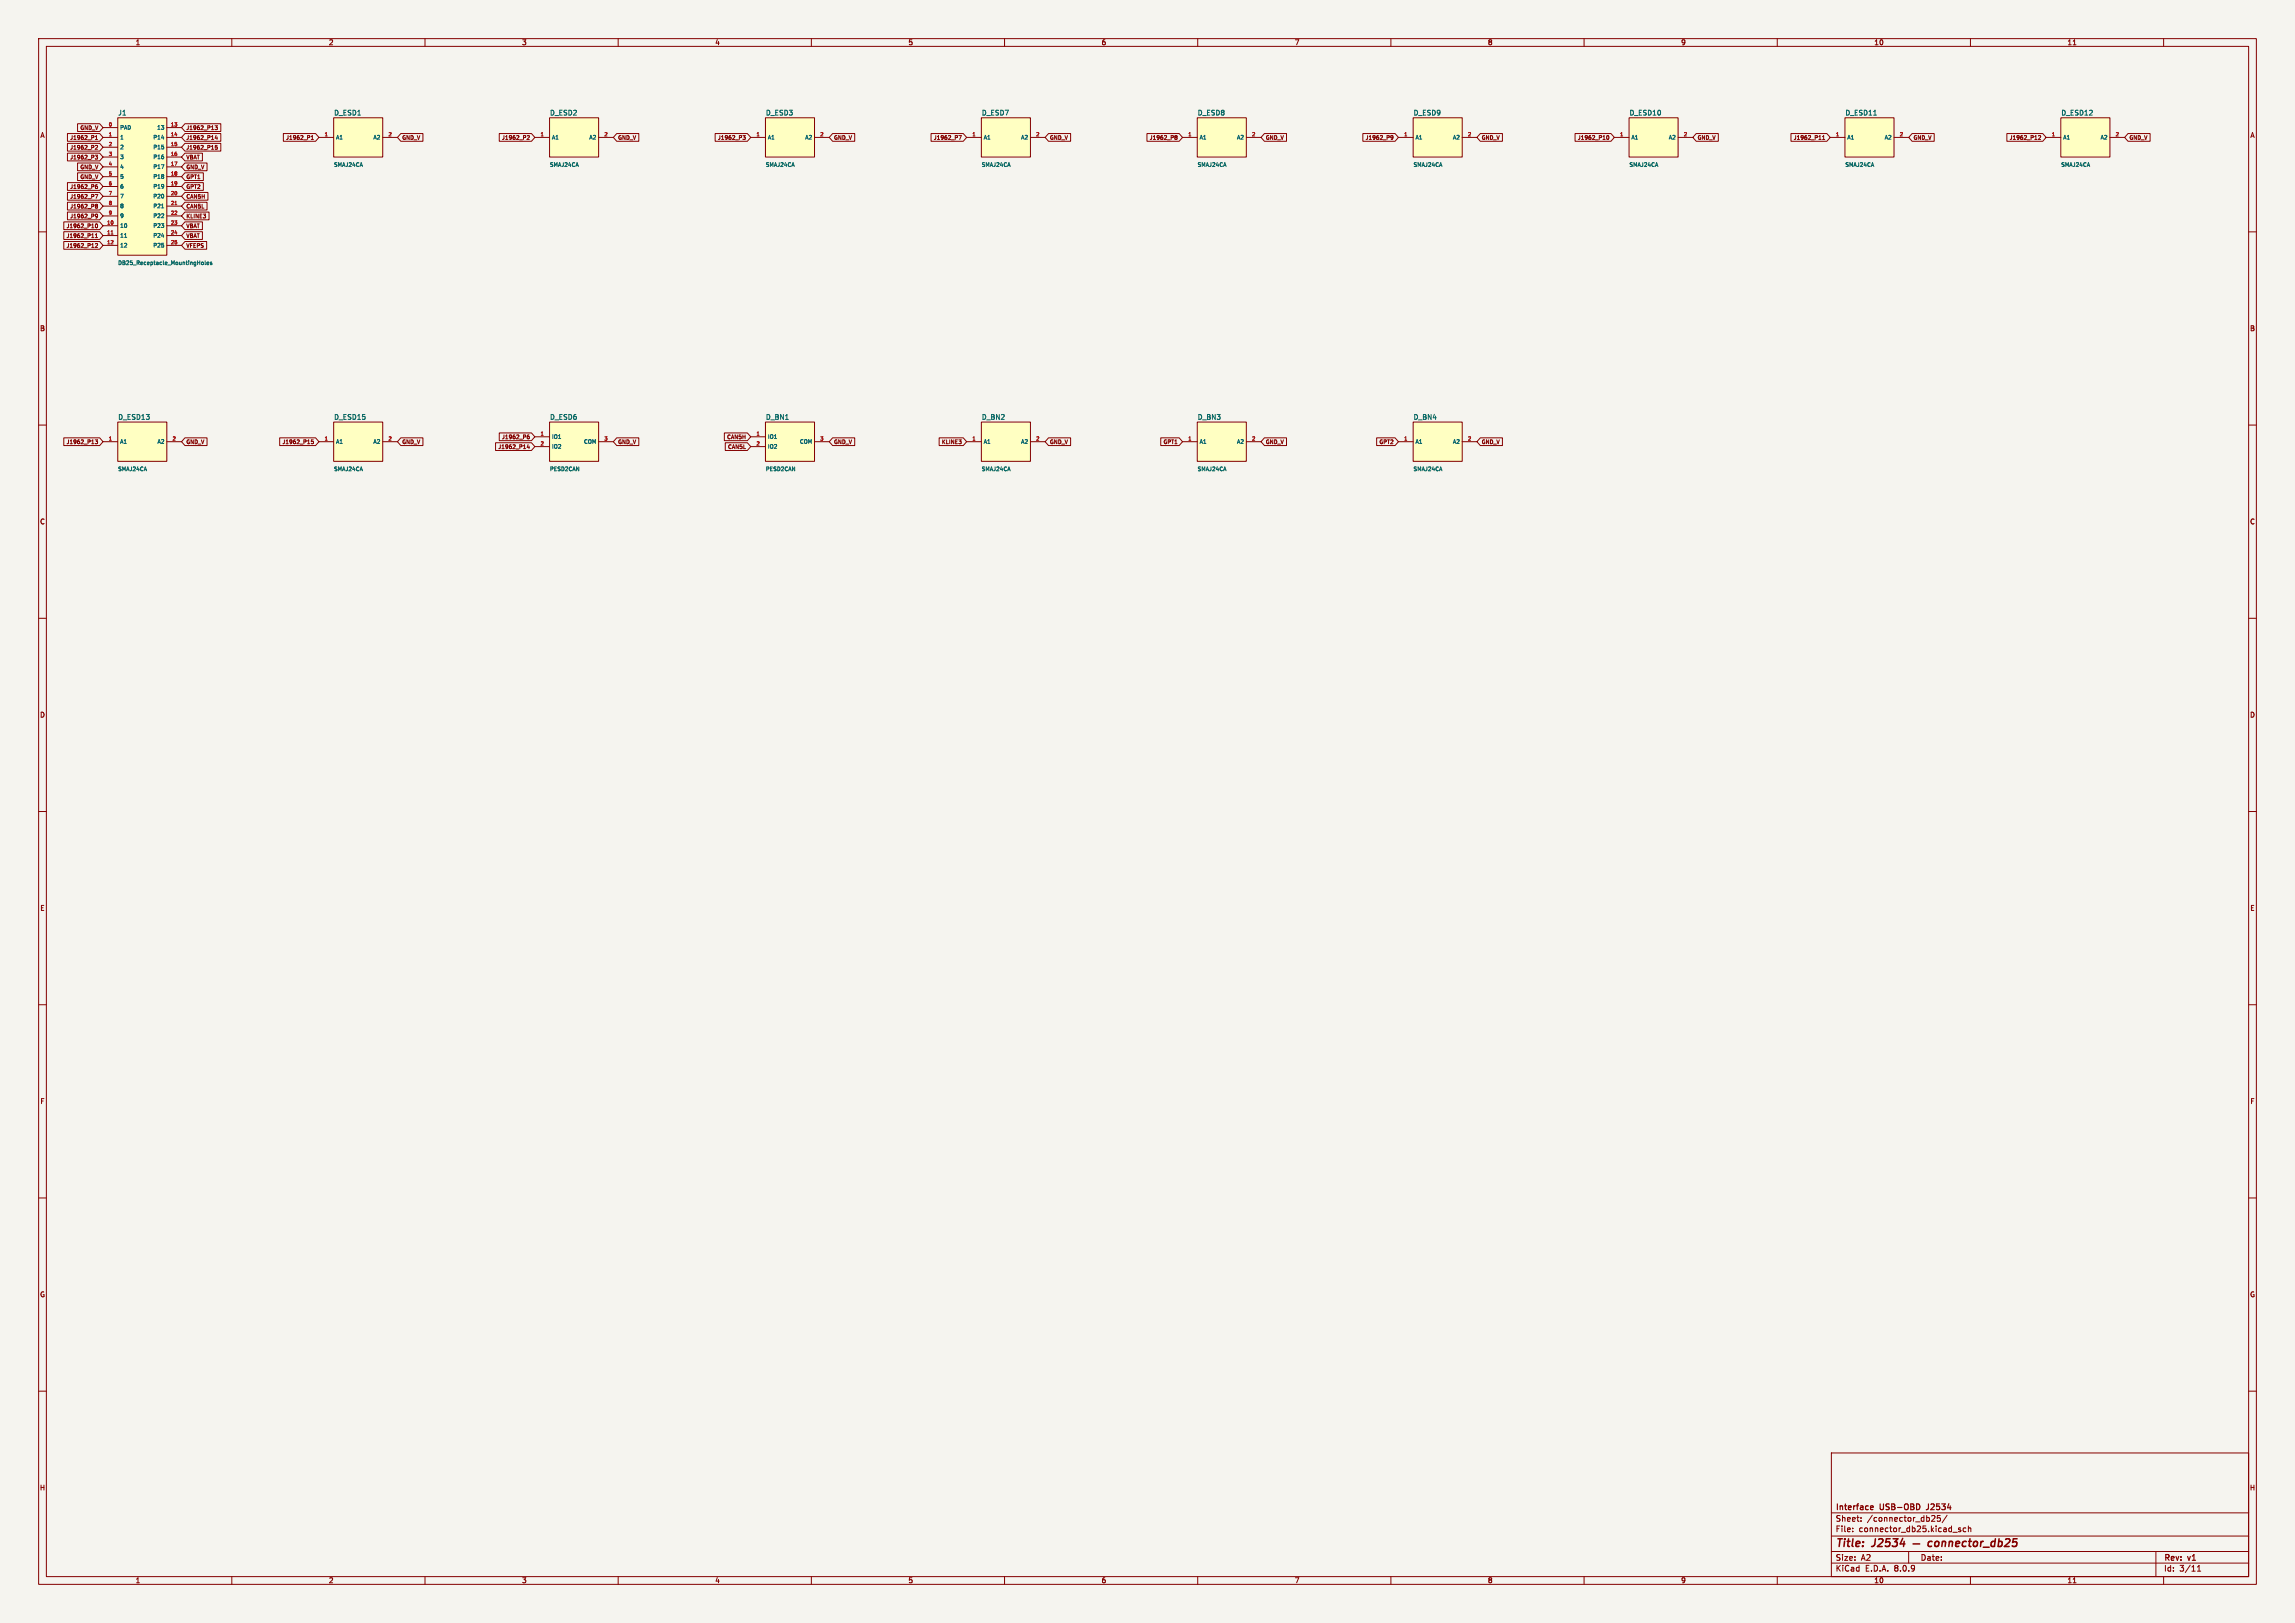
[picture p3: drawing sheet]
<svg xmlns="http://www.w3.org/2000/svg" width="594mm" height="420mm" viewBox="0 0 594 420" stroke-linecap="round" stroke-linejoin="round" font-family="sans-serif">
<defs><g id="words">
<g font-size="2.8" fill="#840000">
<text x="475" y="400.9">Title:</text>
<text x="484.7" y="400.9">J2534</text>
</g>
<g font-size="2.1" fill="#840000">
<text x="475" y="394">Sheet:</text>
<text x="475" y="391.2">Interface</text>
<text x="483.2" y="394">/connector_db25/</text>
<text x="486.7" y="391.2">USB-OBD</text>
<text x="499.3" y="391.2">J2534</text>
<text x="475" y="396.7">File:</text>
<text x="481.1" y="396.7">connector_db25.kicad_sch</text>
<text x="475" y="406.9">KiCad</text>
<text x="475" y="404.1">Size:</text>
<text x="481.7" y="404.1">A2</text>
<text x="482.7" y="406.9">E.D.A.</text>
<text x="490.3" y="406.9">8.0.9</text>
<text x="497" y="404.1">Date:</text>
<text x="560" y="404.3">Rev:</text>
<text x="560" y="406.9">Id:</text>
<text x="564.1" y="406.9">3/11</text>
<text x="566.4" y="404.3">v1</text>
</g>
<g font-size="1.8" fill="#840000">
<text x="35" y="11.9">1</text>
<text x="85" y="11.9">2</text>
<text x="135" y="11.9">3</text>
<text x="185" y="11.9">4</text>
<text x="235" y="11.9">5</text>
<text x="285" y="11.9">6</text>
<text x="335" y="11.9">7</text>
<text x="385" y="11.9">8</text>
<text x="435" y="11.9">9</text>
<text x="485" y="11.9">10</text>
<text x="535" y="11.9">11</text>
<text x="10.3" y="35.9">A</text>
<text x="582.3" y="35.9">A</text>
<text x="10.3" y="85.9">B</text>
<text x="582.3" y="85.9">B</text>
<text x="10.3" y="135.9">C</text>
<text x="582.3" y="135.9">C</text>
<text x="10.3" y="185.9">D</text>
<text x="582.3" y="185.9">D</text>
<text x="10.3" y="235.9">E</text>
<text x="582.3" y="235.9">E</text>
<text x="10.3" y="285.9">F</text>
<text x="582.3" y="285.9">F</text>
<text x="10.3" y="335.9">G</text>
<text x="582.3" y="335.9">G</text>
<text x="10.2" y="385.9">H</text>
<text x="582.2" y="385.9">H</text>
<text x="35" y="409.9">1</text>
<text x="85" y="409.9">2</text>
<text x="135" y="409.9">3</text>
<text x="185" y="409.9">4</text>
<text x="235" y="409.9">5</text>
<text x="285" y="409.9">6</text>
<text x="335" y="409.9">7</text>
<text x="385" y="409.9">8</text>
<text x="435" y="409.9">9</text>
<text x="485" y="409.9">10</text>
<text x="535" y="409.9">11</text>
</g>
<g font-size="1.8" fill="#006464">
<text x="30.5" y="30.1">J1</text>
<text x="86.4" y="30.1">D_ESD1</text>
<text x="142.2" y="30.1">D_ESD2</text>
<text x="198.1" y="30.1">D_ESD3</text>
<text x="254" y="30.1">D_ESD7</text>
<text x="309.9" y="30.1">D_ESD8</text>
<text x="365.8" y="30.1">D_ESD9</text>
<text x="421.6" y="30.1">D_ESD10</text>
<text x="477.5" y="30.1">D_ESD11</text>
<text x="533.4" y="30.1">D_ESD12</text>
<text x="30.5" y="108.8">D_ESD13</text>
<text x="86.4" y="108.8">D_ESD15</text>
<text x="142.2" y="108.8">D_ESD6</text>
<text x="198.1" y="108.8">D_BN1</text>
<text x="254" y="108.8">D_BN2</text>
<text x="309.9" y="108.8">D_BN3</text>
<text x="365.8" y="108.8">D_BN4</text>
</g>
<g font-size="1.4" fill="#840000">
<text x="20.6" y="33.8">GND_V</text>
<text x="48.1" y="33.8">J1962_P13</text>
<text x="18" y="41.4">J1962_P3</text>
<text x="18" y="38.9">J1962_P2</text>
<text x="18" y="36.4">J1962_P1</text>
<text x="48.1" y="38.9">J1962_P15</text>
<text x="48.1" y="36.4">J1962_P14</text>
<text x="48.1" y="41.4">VBAT</text>
<text x="73.9" y="36.4">J1962_P1</text>
<text x="104" y="36.4">GND_V</text>
<text x="129.8" y="36.4">J1962_P2</text>
<text x="159.9" y="36.4">GND_V</text>
<text x="185.6" y="36.4">J1962_P3</text>
<text x="215.8" y="36.4">GND_V</text>
<text x="241.5" y="36.4">J1962_P7</text>
<text x="271.6" y="36.4">GND_V</text>
<text x="297.4" y="36.4">J1962_P8</text>
<text x="327.5" y="36.4">GND_V</text>
<text x="353.3" y="36.4">J1962_P9</text>
<text x="383.4" y="36.4">GND_V</text>
<text x="408.2" y="36.4">J1962_P10</text>
<text x="439.3" y="36.4">GND_V</text>
<text x="464.1" y="36.4">J1962_P11</text>
<text x="495.2" y="36.4">GND_V</text>
<text x="520" y="36.4">J1962_P12</text>
<text x="551" y="36.4">GND_V</text>
<text x="20.6" y="46.5">GND_V</text>
<text x="20.6" y="44">GND_V</text>
<text x="48.1" y="46.5">GPT1</text>
<text x="48.1" y="44">GND_V</text>
<text x="18" y="51.6">J1962_P7</text>
<text x="18" y="49.1">J1962_P6</text>
<text x="48.1" y="49.1">GPT2</text>
<text x="48.1" y="51.6">CAN5H</text>
<text x="17" y="59.2">J1962_P10</text>
<text x="18" y="56.7">J1962_P9</text>
<text x="18" y="54.1">J1962_P8</text>
<text x="48.1" y="59.2">VBAT</text>
<text x="48.1" y="56.7">KLINE3</text>
<text x="48.1" y="54.1">CAN5L</text>
<text x="17" y="64.3">J1962_P12</text>
<text x="17" y="61.8">J1962_P11</text>
<text x="48.1" y="61.8">VBAT</text>
<text x="48.1" y="64.3">VFEPS</text>
<text x="129.8" y="113.8">J1962_P6</text>
<text x="188" y="113.8">CAN5H</text>
<text x="17" y="115.1">J1962_P13</text>
<text x="48.1" y="115.1">GND_V</text>
<text x="72.9" y="115.1">J1962_P15</text>
<text x="104" y="115.1">GND_V</text>
<text x="128.8" y="116.4">J1962_P14</text>
<text x="159.9" y="115.1">GND_V</text>
<text x="188.3" y="116.4">CAN5L</text>
<text x="215.8" y="115.1">GND_V</text>
<text x="243.6" y="115.1">KLINE3</text>
<text x="271.6" y="115.1">GND_V</text>
<text x="301" y="115.1">GPT1</text>
<text x="327.5" y="115.1">GND_V</text>
<text x="356.9" y="115.1">GPT2</text>
<text x="383.4" y="115.1">GND_V</text>
</g>
<g font-size="1.4" fill="#006464">
<text x="31" y="33.7">PAD</text>
<text x="40.5" y="33.7">13</text>
<text x="31" y="36.3">1</text>
<text x="31" y="38.8">2</text>
<text x="31" y="41.4">3</text>
<text x="39.5" y="36.3">P14</text>
<text x="39.5" y="38.8">P15</text>
<text x="39.5" y="41.4">P16</text>
<text x="86.9" y="36.3">A1</text>
<text x="96.5" y="36.3">A2</text>
<text x="142.7" y="36.3">A1</text>
<text x="152.4" y="36.3">A2</text>
<text x="198.6" y="36.3">A1</text>
<text x="208.2" y="36.3">A2</text>
<text x="254.5" y="36.3">A1</text>
<text x="264.1" y="36.3">A2</text>
<text x="310.4" y="36.3">A1</text>
<text x="320" y="36.3">A2</text>
<text x="366.3" y="36.3">A1</text>
<text x="375.9" y="36.3">A2</text>
<text x="422.1" y="36.3">A1</text>
<text x="431.8" y="36.3">A2</text>
<text x="478" y="36.3">A1</text>
<text x="487.6" y="36.3">A2</text>
<text x="533.9" y="36.3">A1</text>
<text x="543.5" y="36.3">A2</text>
<text x="31" y="43.9">4</text>
<text x="31" y="46.4">5</text>
<text x="39.5" y="43.9">P17</text>
<text x="39.5" y="46.4">P18</text>
<text x="86.3" y="43.4">SMAJ24CA</text>
<text x="142.2" y="43.4">SMAJ24CA</text>
<text x="198.1" y="43.4">SMAJ24CA</text>
<text x="254" y="43.4">SMAJ24CA</text>
<text x="309.8" y="43.4">SMAJ24CA</text>
<text x="365.7" y="43.4">SMAJ24CA</text>
<text x="421.6" y="43.4">SMAJ24CA</text>
<text x="477.5" y="43.4">SMAJ24CA</text>
<text x="533.4" y="43.4">SMAJ24CA</text>
<text x="31" y="49">6</text>
<text x="31" y="51.5">7</text>
<text x="39.5" y="49">P19</text>
<text x="39.5" y="51.5">P20</text>
<text x="31" y="59.1">10</text>
<text x="31" y="54.1">8</text>
<text x="31" y="56.6">9</text>
<text x="39.5" y="54.1">P21</text>
<text x="39.5" y="56.6">P22</text>
<text x="39.5" y="59.1">P23</text>
<text x="31" y="61.7">11</text>
<text x="31" y="64.2">12</text>
<text x="39.5" y="61.7">P24</text>
<text x="39.5" y="64.2">P25</text>
<text x="30.4" y="68.8">DB25_Receptacle_MountingHoles</text>
<text x="142.7" y="113.8">IO1</text>
<text x="198.6" y="113.8">IO1</text>
<text x="31" y="115">A1</text>
<text x="40.6" y="115">A2</text>
<text x="86.9" y="115">A1</text>
<text x="96.5" y="115">A2</text>
<text x="142.7" y="116.3">IO2</text>
<text x="151" y="115">COM</text>
<text x="198.6" y="116.3">IO2</text>
<text x="206.9" y="115">COM</text>
<text x="254.5" y="115">A1</text>
<text x="264.1" y="115">A2</text>
<text x="310.4" y="115">A1</text>
<text x="320" y="115">A2</text>
<text x="366.3" y="115">A1</text>
<text x="375.9" y="115">A2</text>
<text x="30.4" y="122.1">SMAJ24CA</text>
<text x="86.3" y="122.1">SMAJ24CA</text>
<text x="142.2" y="122.1">PESD2CAN</text>
<text x="198.1" y="122.1">PESD2CAN</text>
<text x="254" y="122.1">SMAJ24CA</text>
<text x="309.8" y="122.1">SMAJ24CA</text>
<text x="365.7" y="122.1">SMAJ24CA</text>
</g>
<g font-size="1.3" fill="#a90000">
<text x="28" y="32.8">0</text>
<text x="28" y="35.3">1</text>
<text x="44.1" y="32.8">13</text>
<text x="44.1" y="35.3">14</text>
<text x="83.9" y="35.3">1</text>
<text x="100.4" y="35.3">2</text>
<text x="139.8" y="35.3">1</text>
<text x="156.3" y="35.3">2</text>
<text x="195.6" y="35.3">1</text>
<text x="212.2" y="35.3">2</text>
<text x="251.5" y="35.3">1</text>
<text x="268" y="35.3">2</text>
<text x="307.4" y="35.3">1</text>
<text x="323.9" y="35.3">2</text>
<text x="363.3" y="35.3">1</text>
<text x="379.8" y="35.3">2</text>
<text x="419.2" y="35.3">1</text>
<text x="435.7" y="35.3">2</text>
<text x="475" y="35.3">1</text>
<text x="491.6" y="35.3">2</text>
<text x="530.9" y="35.3">1</text>
<text x="547.4" y="35.3">2</text>
<text x="28" y="37.8">2</text>
<text x="28" y="40.4">3</text>
<text x="44.1" y="37.8">15</text>
<text x="44.1" y="40.4">16</text>
<text x="28" y="42.9">4</text>
<text x="28" y="45.5">5</text>
<text x="44.1" y="42.9">17</text>
<text x="44.1" y="45.5">18</text>
<text x="28" y="48">6</text>
<text x="28" y="50.5">7</text>
<text x="28" y="53.1">8</text>
<text x="44.1" y="48">19</text>
<text x="44.1" y="50.5">20</text>
<text x="44.1" y="53.1">21</text>
<text x="27.6" y="58.2">10</text>
<text x="28" y="55.6">9</text>
<text x="44.1" y="55.6">22</text>
<text x="44.1" y="58.2">23</text>
<text x="27.6" y="60.7">11</text>
<text x="27.6" y="63.2">12</text>
<text x="44.1" y="60.7">24</text>
<text x="44.1" y="63.2">25</text>
<text x="139.8" y="112.8">1</text>
<text x="195.6" y="112.8">1</text>
<text x="28" y="114">1</text>
<text x="44.5" y="114">2</text>
<text x="83.9" y="114">1</text>
<text x="100.4" y="114">2</text>
<text x="139.8" y="115.3">2</text>
<text x="156.3" y="114">3</text>
<text x="195.6" y="115.3">2</text>
<text x="212.2" y="114">3</text>
<text x="251.5" y="114">1</text>
<text x="268" y="114">2</text>
<text x="307.4" y="114">1</text>
<text x="323.9" y="114">2</text>
<text x="363.3" y="114">1</text>
<text x="379.8" y="114">2</text>
</g>
</g></defs>
<path d="M0 0h594v420h-594z" fill="#f5f4ef" stroke="#f5f4ef" stroke-width=".26"/>
<g fill="none" stroke="#840000" stroke-width=".26">
<path d="M10 10h574v400h-574zM12 12h570v396h-570zM60 10v2M110 10v2M160 10v2M210 10v2M260 10v2M310 10v2M360 10v2M410 10v2M460 10v2M510 10v2"/>
<path d="M536.6 11.6h.7M560 10v2M10 60h2M582 60h2M10 110h2M582 110h2M10 160h2M582 160h2M10 210h2M582 210h2M10 260h2M582 260h2"/>
<path d="M10 310h2M582 310h2M10 360h2M474 376h108v32h-108zM582 360h2M474 397.5h108M474 391.5h108M479.5 396.2v.2M479.5 395.4v.2M481.7 393.5v.2M481.7 392.7v.2M500 392.2h.5l.3 .4-.9 1.1h.9"/>
<path d="M502.2 392.2h-.7l-.1 .7 .7-.1 .1 .7-.2 .2-.6-.2M504 392.1l-1.3 1.9M505.5 396.5h1.1M507.5 395.4h-.4l-.2 .2 .1 .2 .5 .1v.4h-.6M508.8 395.4h-.4l-.3 .3 .1 .6h.6M509.5 395.5l.5-.1 .1 1M509.5 394.9v1.5M60 408v2M110 408v2M160 408v2M210 408v2M260 408v2"/>
<path d="M310 408v2M360 408v2M410 408v2M460 408v2M474 404.5h108M474 401.5h108M494 401.5v3M510 408v2M536.6 409.6h.7M558 401.5v6.5M560 408v2M568.7 406.6h.9"/>
<path d="M568.7 405.5l.5-.4v1.5"/>
</g>
<g fill="none" stroke="#840000" stroke-width=".4">
<path d="M495.1 399.5h1.8M500.1 399h-.8l-.3 .8 .4 .4 .5-.1M500.9 399.1l.3-.2 .6 .2v.7l-.2 .3-.5 .1-.3-.2zM502.7 399.1l.3-.2 .5 .1-.1 1.2M502.8 398.9l-.2 1.3M504.5 399.1l.4-.2 .4 .1v1.2M504.6 398.9l-.2 1.3M506.2 399.5l1-.2-.1-.3h-.7l-.3 .9 .3 .3 .6-.1M508.9 399h-.7l-.3 .8 .3 .4 .6-.1M509.5 398.9h.8M509.9 398.2l-.2 1.7 .4 .3M510.9 399.1l.3-.2 .6 .2v.7l-.2 .3-.5 .1-.3-.2z"/>
<path d="M512.8 398.9l-.2 1.3M513.3 398.9l-.6 .3M516.4 399h-.8l-.3 .8 .3 .4 .6-.1M516.5 398.2l-.3 2M517.3 399l.6-.1 .3 .3-.3 .9h-.7M517.4 398.2l-.2 2M519.1 398.4l.8-.2 .2 .2 .1 .4-1.4 1.4h1.2M522.1 398.2h-1l-.2 .9 .3-.1 .7 .1 .1 .2-.1 .7-.4 .2-.7-.2M513.3 400.4h1.6"/>
</g>
<path d="M484.3 389.7h.5v.3l-.7 .2M484.8 390.6l-.5 .1M498.6 390.7h.1" fill="none" stroke="#840000" stroke-width=".3"/>
<path d="M142.2 109.2h12.7v10.2h-12.7z" fill="#ffffc2"/>
<path d="M138.4 113h3.8M138.4 115.6h3.8M142.2 109.2h12.7v10.2h-12.7zM154.9 114.3h3.8" fill="none" stroke="#840000" stroke-width=".26"/>
<path d="M30.5 109.2h12.7v10.2h-12.7z" fill="#ffffc2"/>
<path d="M26.7 114.3h3.8M30.5 109.2h12.7v10.2h-12.7zM43.2 114.3h3.8" fill="none" stroke="#840000" stroke-width=".26"/>
<path d="M421.6 30.5h12.7v10.1h-12.7z" fill="#ffffc2"/>
<path d="M417.8 35.6h3.8M421.6 30.5h12.7v10.1h-12.7zM434.3 35.6h3.8" fill="none" stroke="#840000" stroke-width=".26"/>
<path d="M86.4 109.2h12.7v10.2h-12.7z" fill="#ffffc2"/>
<path d="M82.5 114.3h3.9M86.4 109.2h12.7v10.2h-12.7zM99.1 114.3h3.8" fill="none" stroke="#840000" stroke-width=".26"/>
<path d="M86.4 30.5h12.7v10.1h-12.7z" fill="#ffffc2"/>
<path d="M82.5 35.6h3.9M86.4 30.5h12.7v10.1h-12.7zM99.1 35.6h3.8" fill="none" stroke="#840000" stroke-width=".26"/>
<path d="M365.8 109.2h12.7v10.2h-12.7z" fill="#ffffc2"/>
<path d="M361.9 114.3h3.9M365.8 109.2h12.7v10.2h-12.7zM378.5 114.3h3.8" fill="none" stroke="#840000" stroke-width=".26"/>
<path d="M365.8 30.5h12.7v10.1h-12.7z" fill="#ffffc2"/>
<path d="M361.9 35.6h3.9M365.8 30.5h12.7v10.1h-12.7zM378.5 35.6h3.8" fill="none" stroke="#840000" stroke-width=".26"/>
<path d="M254 109.2h12.7v10.2h-12.7z" fill="#ffffc2"/>
<path d="M250.2 114.3h3.8M254 109.2h12.7v10.2h-12.7zM266.7 114.3h3.8" fill="none" stroke="#840000" stroke-width=".26"/>
<path d="M309.9 109.2h12.7v10.2h-12.7z" fill="#ffffc2"/>
<path d="M306.1 114.3h3.8M309.9 109.2h12.7v10.2h-12.7zM322.6 114.3h3.8" fill="none" stroke="#840000" stroke-width=".26"/>
<path d="M309.9 30.5h12.7v10.1h-12.7z" fill="#ffffc2"/>
<path d="M306.1 35.6h3.8M309.9 30.5h12.7v10.1h-12.7zM322.6 35.6h3.8" fill="none" stroke="#840000" stroke-width=".26"/>
<path d="M254 30.5h12.7v10.1h-12.7z" fill="#ffffc2"/>
<path d="M250.2 35.6h3.8M254 30.5h12.7v10.1h-12.7zM266.7 35.6h3.8" fill="none" stroke="#840000" stroke-width=".26"/>
<path d="M142.2 30.5h12.7v10.1h-12.7z" fill="#ffffc2"/>
<path d="M138.4 35.6h3.8M142.2 30.5h12.7v10.1h-12.7zM154.9 35.6h3.8" fill="none" stroke="#840000" stroke-width=".26"/>
<path d="M477.5 30.5h12.7v10.1h-12.7z" fill="#ffffc2"/>
<path d="M473.7 35.6h3.8M477.5 30.5h12.7v10.1h-12.7zM490.2 35.6h3.8" fill="none" stroke="#840000" stroke-width=".26"/>
<path d="M484.9 29.8h.8" fill="none" stroke="#006464" stroke-width=".26"/>
<path d="M198.1 109.2h12.7v10.2h-12.7z" fill="#ffffc2"/>
<path d="M194.3 113h3.8M194.3 115.6h3.8M198.1 109.2h12.7v10.2h-12.7zM210.8 114.3h3.8" fill="none" stroke="#840000" stroke-width=".26"/>
<path d="M30.5 30.5h12.7v35.5h-12.7z" fill="#ffffc2"/>
<g fill="none" stroke="#840000" stroke-width=".26">
<path d="M26.7 33h3.8M26.7 35.6h3.8M26.7 38.1h3.8M30.5 30.5h12.7v35.5h-12.7zM43.2 33h3.8M43.2 35.6h3.8M43.2 38.1h3.8M26.7 58.4h3.8M26.7 40.6h3.8M26.7 43.2h3.8M26.7 45.7h3.8M26.7 48.3h3.8"/>
<path d="M26.7 50.8h3.8M26.7 53.3h3.8M26.7 55.9h3.8M43.2 58.4h3.8M43.2 40.6h3.8M43.2 43.2h3.8M43.2 45.7h3.8M43.2 48.3h3.8M43.2 50.8h3.8M43.2 53.3h3.8M43.2 55.9h3.8M26.7 61h3.8"/>
<path d="M26.7 63.5h3.8M43.2 61h3.8M43.2 63.5h3.8"/>
</g>
<path d="M41.8 53.8h.6M32.2 61.4h.6M52.1 68l.2-.2 .4 .2-.1 .4-.5-.1M53.1 67.5l.1 1M53.6 68.2l.4-.1v-.2l-.4 .1v.4h.4M54.8 67.9l-.4 .1 .5 .3M54.9 68.4h-.5M54.9 68.3v.1" fill="none" stroke="#006464" stroke-width=".26"/>
<path d="M45.3 53h.5M28.7 60.6h.6" fill="none" stroke="#a90000" stroke-width=".26"/>
<path d="M533.4 30.5h12.7v10.1h-12.7z" fill="#ffffc2"/>
<path d="M529.6 35.6h3.8M533.4 30.5h12.7v10.1h-12.7zM546.1 35.6h3.8" fill="none" stroke="#840000" stroke-width=".26"/>
<path d="M198.1 30.5h12.7v10.1h-12.7z" fill="#ffffc2"/>
<g fill="none" stroke="#840000" stroke-width=".26">
<path d="M17.5 39.6h8.3l.9 1-.9 1h-8.3zM17.5 37.1h8.3l.9 1-.9 1h-8.3zM17.5 34.6h8.3l.9 1-.9 1h-8.3zM20.1 32h5.7l.9 1-.9 1h-5.7zM24.7 36.1h.6M24.7 37.7l.4-.1 .2 .3-.7 .7h.7M24.7 35.4l.3-.3v1M47.9 37.1h9.3v2h-9.3l-.9-1zM47.9 34.6h9.3v2h-9.3l-.9-1zM47.9 32h9.3v2h-9.3l-.9-1zM47.9 39.6h4.5v2h-4.5l-.9-1zM55.6 32.5h.7l-.4 .4 .3 .1v.5h-.6"/>
<path d="M55.9 35l-.2 .8h.6M56.2 35.4v.7M56.2 37.6h-.5v.5h.5v.4h-.5M73.3 34.6h8.4l.8 1-.8 1h-8.4zM80.6 36.1h.5M80.6 35.4l.2-.3v1M103.7 34.6h5.8v2h-5.8l-.8-1zM129.2 34.6h8.4l.8 1-.8 1h-8.4zM136.4 35.2l.4-.1 .2 .3-.6 .7h.6M159.6 34.6h5.7v2h-5.7l-.9-1zM185.1 34.6h8.3l.9 1-.9 1h-8.3zM192.3 35.1h.6l-.3 .4 .2 .1v.4h-.5"/>
<path d="M194.3 35.6h3.8M198.1 30.5h12.7v10.1h-12.7zM210.8 35.6h3.8M215.5 34.6h5.7v2h-5.7l-.9-1zM241 34.6h8.3l.9 1-.9 1h-8.3zM248.2 35.1h.6l-.4 1M271.4 34.6h5.7v2h-5.7l-.9-1zM296.9 34.6h8.3l.9 1-.9 1h-8.3zM304.1 35.3l.5-.2 .1 .2-.2 .2M304.1 35.3l.2 .2M304.3 35.5h.2M304.3 35.5l-.2 .2"/>
<path d="M304.5 35.5l.2 .2-.1 .3-.5-.1M327.3 34.6h5.7v2h-5.7l-.9-1zM352.7 34.6h8.4l.8 1-.8 1h-8.4zM360 35.3l.2-.2 .3 .2v.5l-.4 .3M360 35.5l.2 .2 .3-.2M383.1 34.6h5.8v2h-5.8l-.8-1zM407.7 34.6h9.3l.8 1-.8 1h-9.3zM415.9 35.2l.2-.1a.46 .46 0 0 1 .3 .5 .46 .46 0 0 1-.5 .4zM439 34.6h5.7v2h-5.7l-.9-1zM463.5 34.6h9.3l.9 1-.9 1h-9.3zM471.7 36.1h.6M471.7 35.4l.3-.3v1"/>
<path d="M494.9 34.6h5.7v2h-5.7l-.9-1zM519.4 34.6h9.3l.9 1-.9 1h-9.3zM527.6 35.2l.4-.1 .2 .3-.6 .7h.6M550.8 34.6h5.7v2h-5.7l-.9-1zM16.5 60h9.3l.9 1-.9 1h-9.3zM16.5 57.4h9.3l.9 1-.9 1h-9.3zM17.5 49.8h8.3l.9 1-.9 1h-8.3zM17.5 54.9h8.3l.9 1-.9 1h-8.3zM17.5 52.3h8.3l.9 1-.9 1h-8.3zM17.5 47.3h8.3l.9 1-.9 1h-8.3zM20.1 44.7h5.7l.9 1-.9 1h-5.7zM20.1 42.2h5.7l.9 1-.9 1h-5.7z"/>
<path d="M24.6 50.3h.7l-.4 1M24.6 40.2h.7l-.4 .3 .3 .1v.5h-.5M24.7 48.4l.2-.2 .4 .2-.2 .4-.4-.2M24.7 53.1l.5-.2 .1 .2-.2 .2M24.7 55.6l.2-.2 .4 .2-.1 .6-.4 .2M24.7 55.8l.2 .2 .4-.2M24.7 53.1l.2 .2M24.8 58l.1-.1a.46 .46 0 0 1 .4 .6 .46 .46 0 0 1-.5 .4zM24.9 53.3h.2M24.9 53.3l-.2 .2M25.1 53.3l.2 .2-.1 .3-.5-.1M25.2 47.8h-.3l-.2 .4"/>
<path d="M47.9 47.3h4.7v2h-4.7l-.9-1zM47.9 57.4h4.5v2h-4.5l-.9-1zM47.9 54.9h6.2v2h-6.2l-.9-1zM47.9 52.3h5.7v2h-5.7l-.9-1zM47.9 49.8h5.9v2h-5.9l-.9-1zM47.9 44.7h4.7v2h-4.7l-.9-1zM47.9 60h4.5v2h-4.5l-.9-1zM47.9 42.2h5.7v2h-5.7l-.9-1zM16.5 62.5h9.3l.9 1-.9 1h-9.3zM24.7 63.1l.4-.1 .2 .3-.7 .7h.7M24.7 61.5h.6M24.7 60.8l.3-.3v1"/>
<path d="M47.9 62.5h5.6v2h-5.6l-.9-1zM16.5 113.3h9.3l.9 1-.9 1h-9.3zM24.6 113.8h.7l-.4 .4 .3 .1v.4h-.6M47.9 113.3h5.7v2h-5.7l-.9-1zM72.4 113.3h9.3l.8 1-.8 1h-9.3zM81.1 113.8h-.5v.5h.4l.1 .4h-.5M103.7 113.3h5.8v2h-5.8l-.8-1zM128.3 114.6h9.3l.8 1-.8 1h-9.3zM129.2 112h8.4l.8 1-.8 1h-8.4zM136.4 113.1l.2-.2 .4 .2-.2 .5-.4-.2M136.7 115l-.3 .8h.7M136.9 112.6h-.3l-.2 .4"/>
<path d="M136.9 115.4v.7M159.6 113.3h5.7v2h-5.7l-.9-1zM187.5 112h5.9l.9 1-.9 1h-5.9zM187.7 114.6h5.7l.9 1-.9 1h-5.7zM215.5 113.3h5.7v2h-5.7l-.9-1zM243.1 113.3h6.2l.9 1-.9 1h-6.2zM271.4 113.3h5.7v2h-5.7l-.9-1zM300.4 113.3h4.8l.9 1-.9 1h-4.8zM327.3 113.3h5.7v2h-5.7l-.9-1zM356.3 113.3h4.8l.8 1-.8 1h-4.8zM383.1 113.3h5.8v2h-5.8l-.8-1z"/>
</g>
<use href="#words"/>
</svg>
